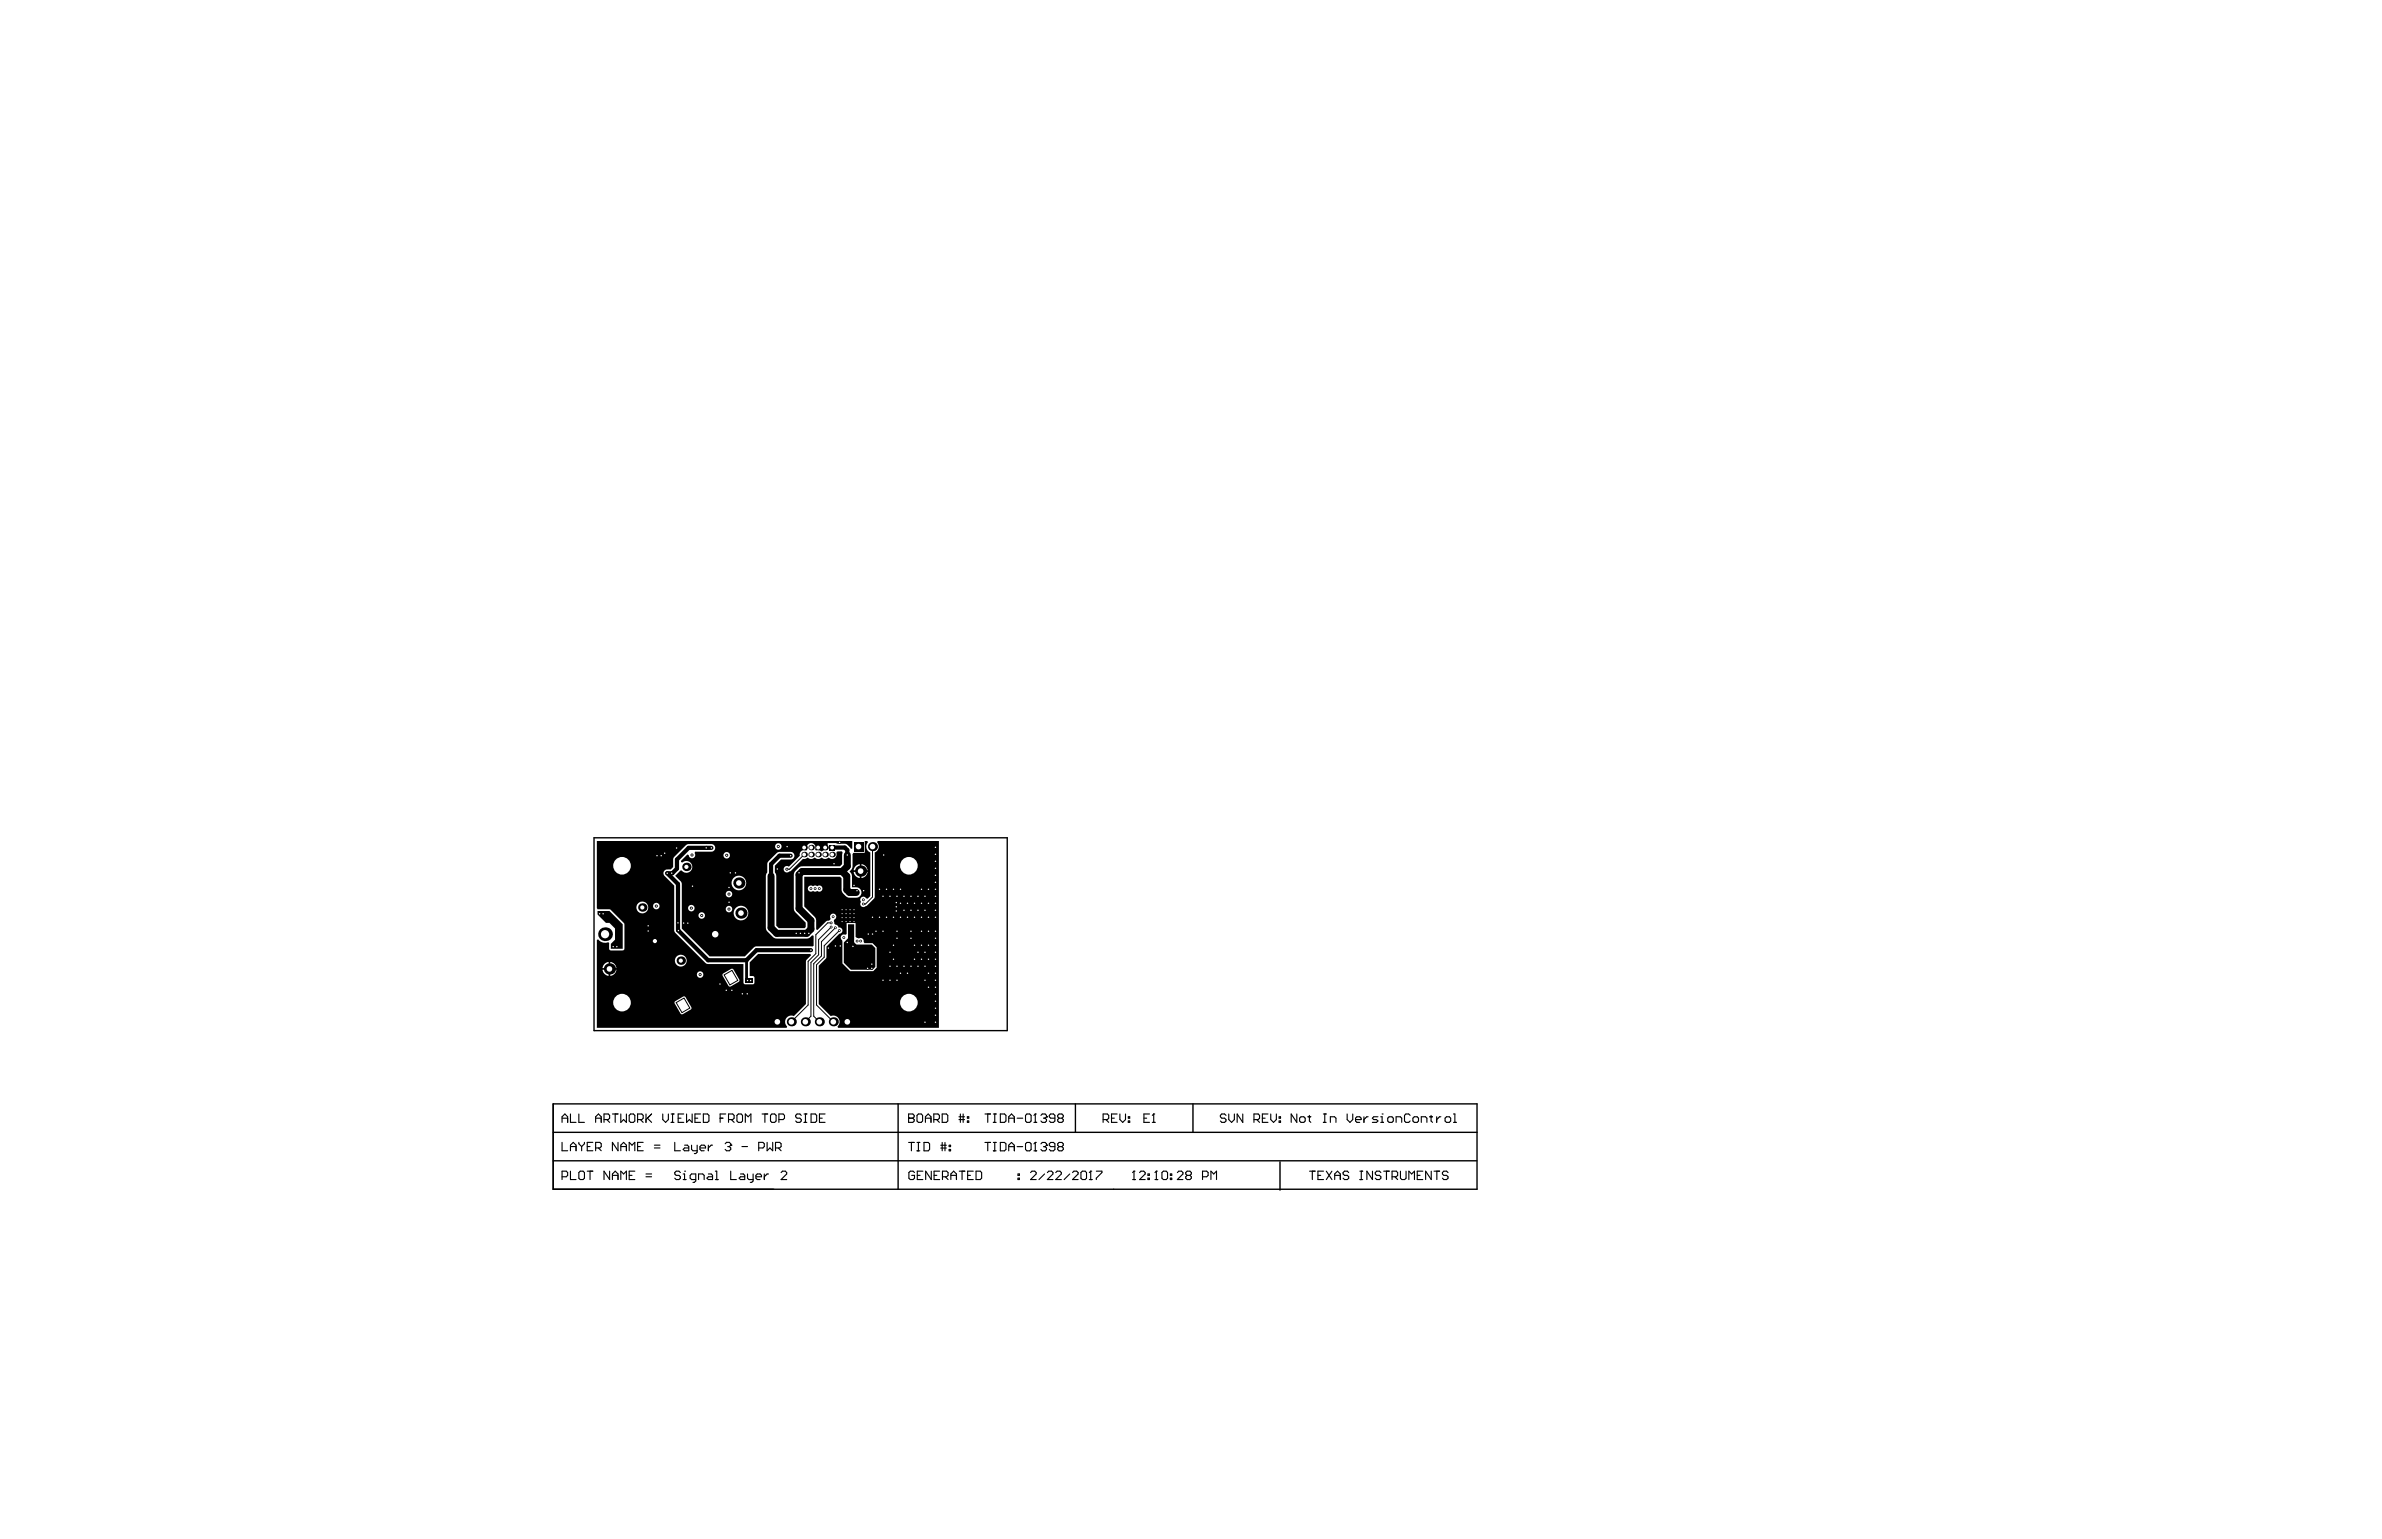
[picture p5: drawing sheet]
<svg xmlns="http://www.w3.org/2000/svg" width="432mm" height="279mm" viewBox="0 0 432 279" stroke-linecap="round" stroke-linejoin="round" font-family="sans-serif">
<path d="M107.7 151.9h74.9v35h-74.9zM100.3 200.2h167.5v15.4h-167.5zM100.3 210.5h167.4M100.3 205.3h167.5M162.8 200.2v15.4M194.9 200.2v5.1M216.3 200.2v5.1M232 210.6v5.2" fill="none" stroke="#000" stroke-width=".25"/>
<g fill="none" stroke="#000" stroke-width=".2">
<path d="M101.9 202.7h1M101.9 203.5v-1l.5-.5 .5 .5v1M101.9 207.1v1.6h1M101.9 213.4h.7l.3-.3v-.5l-.3-.2h-.7v1.5M103.4 202v1.5h1M103.4 208.7v-1.1l.5-.5 .5 .5v1.1M103.4 212.4v1.5h1M103.4 207.9h1M104.9 202v1.5h1M104.9 212.6l.3-.2h.5l.2 .2v1l-.2 .3h-.5l-.3-.3zM104.9 207.1v.3l.5 .5M105.4 207.9v.8"/>
<path d="M105.9 207.1v.3l-.5 .5M106.5 212.4h1M106.5 207.9h.5M107 212.4v1.5M107.5 207.1h-1v1.6h1M108 202.7h1M108 208.1h.7l.3-.2v-.5l-.3-.3h-.7v1.6M108 203.5v-1l.5-.5 .5 .5v1M108.5 208.1l.5 .6M109.5 203h.8l.2-.3v-.5l-.2-.2h-.8v1.5M110 203l.5 .5M110.5 212.4v1.5l-1-1.5v1.5"/>
<path d="M111 202h1M111 213.9v-1l.5-.5 .5 .5v1M111 213.1h1M111.5 202v1.5M112 207.1v1.6l-1-1.6v1.6M112.5 202v1.5l.5-.5 .6 .5v-1.5M112.5 208.7v-1.1l.5-.5 .6 .5v1.1M112.5 213.9v-1.5l.5 .5 .6-.5v1.5M112.5 207.9h1.1M114.1 213.1h.5M114.1 208.7v-1.6l.5 .5 .5-.5v1.6M114.3 202h.5l.3 .2v1.1l-.3 .2h-.5l-.2-.2v-1.1z"/>
<path d="M115.1 212.4h-1v1.5h1M115.6 203h.7l.3-.3v-.5l-.3-.2h-.7v1.5M115.6 207.9h.5M116.1 203l.5 .5M116.6 207.1h-1v1.6h1M117.1 213.4h1M117.1 212.9h1M117.1 202v1.5M117.4 202.7l.7 .8M118.1 202l-1 1M118.6 208.1h1M118.6 207.6h1"/>
<path d="M120.1 202v1l.6 .5 .5-.5v-1M121.7 203.5h.5M121.7 202h.5M121.9 202v1.5M122.3 207.1v1.6h1M122.9 202.7h.5M123.3 212.6l-.2-.2h-.5l-.3 .2v.3l.3 .2h.5l.2 .3v.2l-.2 .3h-.5l-.3-.3M123.8 213.9h.5M123.8 212.9h.3v1M123.9 202h-1v1.5h1M124.1 212.4h.1M124.1 207.6h.5l.3 .3v.8h-.8l-.3-.3 .3-.3h.8"/>
<path d="M124.5 202v1.5l.5-.5 .5 .5v-1.5M125.4 207.6v.8l.2 .3h.8M126 202.7h.5M126.1 213.9h-.7l-.3-.3v-.5l.3-.2h.7v1.2l-.2 .3h-.3M126.4 207.6v1.3l-.3 .3h-.2M126.6 213.9v-1h.8l.2 .2v.8M126.9 208.1h1v-.2l-.3-.3h-.5l-.2 .3v.5l.2 .3h.5M127 202h-1v1.5h1M127.5 202h.8l.2 .2v1.1l-.2 .2h-.8zM128.4 212.9h.5l.3 .2v.8h-.8l-.2-.3 .2-.2h.8M128.4 207.6v1.1M129.2 207.6h-.3l-.5 .5"/>
<path d="M129.7 212.4h.2v1.5M129.7 213.9h.5M130.5 202.7h.6M131.5 207.4l.2-.3h.5l.3 .3v.2M131.6 202h-1.1v1.5M132 207.9h.2M132.1 203h.7l.3-.3v-.5l-.3-.2h-.7v1.5M132.2 207.9l.3 .2v.3l-.3 .3h-.5l-.2-.3M132.5 207.6h.1M132.5 212.4v1.5h1M132.5 207.6l-.3 .3M132.6 203l.5 .5"/>
<path d="M133.8 202h.5l.3 .2v1.1l-.3 .2h-.5l-.2-.2v-1.1zM134.2 212.9h.5l.3 .2v.8h-.8l-.2-.3 .2-.2h.8M134.5 207.9h1M135.1 203.5v-1.5l.5 .5 .5-.5v1.5M135.5 212.9v.7l.3 .3h.7M136.5 212.9v1.2l-.2 .3h-.3M137 213.4h1v-.3l-.2-.2h-.5l-.3 .2v.5l.3 .3h.5M137.5 208.1h.8l.3-.2v-.5l-.3-.3h-.8v1.6M138.2 202h1M138.6 212.9v1M138.7 202v1.5M139.1 207.1v1.6l.5-.6 .5 .6v-1.6"/>
<path d="M139.3 212.9h-.2l-.5 .5M139.7 202.2l.2-.2h.5l.3 .2v1.1l-.3 .2h-.5l-.2-.2zM140.6 208.1h.7l.3-.2v-.5l-.3-.3h-.7v1.6M141.1 208.1l.5 .6M141.2 203h.8l.2-.3v-.5l-.2-.2h-.8v1.5M141.6 212.6l.2-.2h.6l.2 .2v.3l-1 1h1M145.3 202.2l-.3-.2h-.5l-.3 .2v.3l.3 .2h.5l.3 .3v.3l-.3 .2h-.5l-.3-.2M145.8 203.5h.5M145.8 202h.5M146 202v1.5M147 202h.8l.2 .2v1.1l-.2 .2h-.8zM148.5 202.7h.6"/>
<path d="M149.6 202h-1.1v1.5h1.1M164.7 202.7h.1M164.7 202h.8l.2 .2v.3l-.2 .2 .2 .3v.3l-.2 .2h-.8zM164.7 202.7h.8M164.7 207.1h1M165.2 207.1v1.6M165.8 212.6l-.3-.2h-.5l-.2 .2v1l.2 .3h.5l.3-.3v-.5h-.5M166.2 202.2l.3-.2h.5l.2 .2v1.1l-.2 .2h-.5l-.3-.2zM166.2 208.7h.5M166.2 207.1h.5M166.3 213.1h.5M166.5 207.1v1.6"/>
<path d="M167.3 212.4h-1v1.5h1M167.5 207.1h.8l.2 .3v1l-.2 .3h-.8zM167.8 202.7h1M167.8 203.5v-1l.5-.5 .5 .5v1M168.8 212.4v1.5l-1-1.5v1.5M169.3 203h.7l.3-.3v-.5l-.3-.2h-.7v1.5M169.3 213.1h.5M169.8 203l.5 .5M170.3 212.4h-1v1.5h1M170.5 208.2h1.1M170.5 207.7h1.1M170.8 202h.8l.2 .2v1.1l-.2 .2h-.8z"/>
<path d="M170.8 207.1v1.6M170.8 213.4h.8l.3-.3v-.5l-.3-.2h-.8v1.5M171.3 207.1v1.6M171.4 213.4l.5 .5M172.1 208.4h.2v.3h-.2zM172.1 207.7h.2v.2h-.2zM172.4 213.1h1M172.4 213.9v-1l.5-.5 .5 .5v1M173.8 202.5h1.1M173.8 203h1.1M173.9 212.4h1M174.1 202v1.5"/>
<path d="M174.4 212.4v1.5M174.6 202v1.5M175.4 203.3h.2v.2h-.2zM175.4 202.5h.2v.2h-.2zM175.4 213.1h.5M176.4 212.4h-1v1.5h1M176.9 212.4h.8l.2 .2v1l-.2 .3h-.8zM178.5 202h1.1M178.5 207.1h1.1M179.1 202v1.5M179.1 207.1v1.6M180.1 203.5h.5"/>
<path d="M180.1 202h.5M180.1 208.7h.5M180.1 207.1h.5M180.3 202v1.5M180.3 207.1v1.6M181.3 202h.8l.3 .2v1.1l-.3 .2h-.8zM181.3 207.1h.8l.3 .3v1l-.3 .3h-.8zM182.9 202.7h1M182.9 207.9h1M182.9 203.5v-1l.5-.5 .5 .5v1M182.9 208.7v-1l.5-.6 .5 .6v1M184.4 202.7h1"/>
<path d="M184.4 207.9h1M184.5 213.6h.3v.3h-.3zM184.5 212.9h.3v.2h-.3zM186.2 202h.5l.2 .2v1.1l-.2 .2h-.5l-.3-.2v-1.1zM186.2 207.1h.5l.2 .3v1l-.2 .3h-.5l-.3-.3v-1zM186.8 212.6l.3-.2h.5l.2 .2v.3l-1 1h1M187.4 203.5h.5M187.4 208.7h.5M187.7 202h.1M187.7 207.1h.1M187.7 202v1.5M187.7 207.1v1.6"/>
<path d="M187.7 202l-.3 .2M187.7 207.1l-.3 .3M188.7 202.2l.2-.2h.6l.2 .2v.3M188.7 207.4l.2-.3h.6l.2 .3v.3M189.2 202.7h.3M189.2 207.9h.3M189.4 212.9l-1.1 1M189.5 202.7l.2 .3v.3l-.2 .2h-.6l-.2-.2M189.5 207.9l.2 .3v.2l-.2 .3h-.6l-.2-.3M189.7 202.5h.1M189.7 207.7h.1M189.7 202.5l-.2 .2"/>
<path d="M189.7 207.7l-.2 .2M189.9 212.6l.2-.2h.5l.3 .2v.3l-1 1h1M191.2 202.7h-.7l-.3-.2v-.3l.3-.2h.5l.2 .2v1.1l-.2 .2h-.5l-.3-.2M191.2 207.9h-.7l-.3-.2v-.3l.3-.3h.5l.2 .3v1l-.2 .3h-.5l-.3-.3M191.4 212.6l.2-.2h.5l.3 .2v.3l-1 1h1M192 202.7l-.3 .3v.3l.3 .2h.5l.2-.2v-.3l-.2-.3M192 202.7l-.3-.2v-.3l.3-.2h.5l.2 .2v.3l-.2 .2M192 202.7h.5M192 207.9l-.3 .3v.2l.3 .3h.5l.2-.3v-.2l-.2-.3M192 207.9l-.3-.2v-.3l.3-.3h.5l.2 .3v.3l-.2 .2M192 207.9h.5M193.9 212.9l-1 1"/>
<path d="M194.4 212.6l.3-.2h.5l.2 .2v.3l-1 1h1M195.9 212.6l.3-.2h.5l.3 .2v1l-.3 .3h-.5l-.3-.3zM197.5 213.9h.5M197.7 212.4h.1M197.7 212.4v1.5M197.7 212.4l-.2 .2M198.7 212.4h1.1v.2l-1.1 1v.3M200 203h.7l.3-.3v-.5l-.3-.2h-.7v1.5M200.5 203l.5 .5M201.5 202.7h.5M202.5 202h-1v1.5h1M203 202v1l.5 .5 .5-.5v-1"/>
<path d="M204.5 203.3h.3v.2h-.3zM204.5 202.5h.3v.2h-.3zM205.3 213.9h.5M205.6 212.4h.1M205.6 212.4v1.5M205.6 212.4l-.3 .2M206.6 212.6l.2-.2h.5l.3 .2v.3l-1 1h1M207.4 202.7h.5M208.1 213.6h.3v.3h-.3zM208.1 212.9h.3v.2h-.3zM208.4 202h-1v1.5h1M208.9 203.5h.5"/>
<path d="M209.1 202h.1M209.1 202v1.5M209.1 202l-.2 .2M209.4 213.9h.5M209.6 212.4h.1M209.6 212.4v1.5M209.6 212.4l-.2 .2M210.6 212.6l.3-.2h.5l.2 .2v1l-.2 .3h-.5l-.3-.3zM212.2 213.6h.2v.3h-.2zM212.2 212.9h.2v.2h-.2zM213.4 212.6l.3-.2h.5l.2 .2v.3l-1 1h1M215.2 213.1l-.3-.2v-.3l.3-.2h.5l.3 .2v.3l-.3 .2"/>
<path d="M215.2 213.1l-.3 .3v.2l.3 .3h.5l.3-.3v-.2l-.3-.3M215.2 213.1h.5M218 213.4h.8l.2-.3v-.5l-.2-.2h-.8v1.5M219.5 213.9v-1.5l.5 .5 .5-.5v1.5M222.2 202.2l-.2-.2h-.5l-.3 .2v.3l.3 .2h.5l.2 .3v.3l-.2 .2h-.5l-.3-.2M222.7 202v1l.6 .5 .5-.5v-1M225.3 202v1.5l-1-1.5v1.5M227.3 203h.8l.2-.3v-.5l-.2-.2h-.8v1.5M227.8 203l.5 .5M228.8 202.7h.5M229.8 202h-1v1.5h1M230.4 202v1l.5 .5 .5-.5v-1"/>
<path d="M231.9 203.3h.2v.2h-.2zM231.9 202.5h.2v.2h-.2zM235.1 202v1.5l-1-1.5v1.5M235.8 202.5h.5l.3 .2v.6l-.3 .2h-.5l-.2-.2v-.6zM237.1 202.5h.5M237.4 202.2v1.1l.2 .2M237.4 212.4h1M237.9 212.4v1.5M238.9 213.1h.5M239.9 203.5h.5M239.9 202h.5M239.9 212.4h-1v1.5h1"/>
<path d="M240.1 202v1.5M240.4 212.4l1 1.5M241.2 203.5v-1h.7l.3 .2v.8M241.4 212.4l-1 1.5M242 213.1h1M242 213.9v-1l.5-.5 .5 .5v1M244.2 202v1l.5 .5 .5-.5v-1M244.5 212.6l-.3-.2h-.5l-.2 .2v.3l.2 .2h.5l.3 .3v.2l-.3 .3h-.5l-.2-.3M245.7 203h1v-.3l-.2-.2h-.5l-.3 .2v.6l.3 .2h.5M246.5 212.4h.5M246.5 213.9h.5M246.8 212.4v1.5"/>
<path d="M247.3 202.5v1M248 202.5h-.2l-.5 .5M248.8 212.4v1.5l-1-1.5v1.5M249.8 202.5h-.8l-.2 .2 .2 .3h.5l.3 .3-.3 .2h-.7M250.3 203.5h.5M250.3 202.5h.2v1M250.3 212.6l-.2-.2h-.5l-.3 .2v.3l.3 .2h.5l.2 .3v.2l-.2 .3h-.5l-.3-.3M250.5 202h.1M250.8 212.4h1M251.3 212.4v1.5M251.8 202.5h.5l.3 .2v.6l-.3 .2h-.5l-.2-.2v-.6zM252.3 213.4h.8l.3-.3v-.5l-.3-.2h-.8v1.5"/>
<path d="M252.9 213.4l.5 .5M253.1 203.5v-1h.7l.3 .2v.8M253.9 212.4v1.2l.2 .3h.5l.3-.3v-1.2M255.4 213.9v-1.5l.5 .5 .5-.5v1.5M255.6 202.2l-.2-.2h-.5l-.3 .2v1.1l.3 .2h.5l.2-.2M256.4 202.5h.5l.2 .2v.6l-.2 .2h-.5l-.3-.2v-.6zM256.9 213.1h.5M257.6 203.5v-1h.8l.3 .2v.8M257.9 212.4h-1v1.5h1M259.2 202.5h.5M259.4 202.2v1.1l.3 .2M259.4 212.4v1.5l-1-1.5v1.5"/>
<path d="M260 212.4h1M260.4 202.5v1M260.5 212.4v1.5M261.2 202.5h-.3l-.5 .5M262.2 202.5h.5l.3 .2v.6l-.3 .2h-.5l-.2-.2v-.6zM262.5 212.6l-.3-.2h-.5l-.2 .2v.3l.2 .2h.5l.3 .3v.2l-.3 .3h-.5l-.2-.3M263.5 203.5h.5M263.5 202h.2v1.5"/>
</g>
<g fill="#000">
<path d="M108.3 165.2h2.2l2.4 2.4v4.4h-2.2v-.9l.8-.7v-2.1l-1-1h-.7l-1.5-1.5zM153.7 167.6h1.1v2.8a.66 .66 0 0 0 .5 .9h2.7l.7 .6v3.4l-.5 .5h-4l-1.2-1.2v-3.7l.7-.8z"/>
<path d="M108.2 152.5h46.3v1.4h-.3l-.1-.3a1.22 1.22 0 0 0-1-.6l-3.1-.1v1.1l-.2 .2h-.4a.53 .53 0 0 1-.9 0h-.6l-.1-.2a.81 .81 0 0 0-.8-1.1 .81 .81 0 0 0-.7 1.1l-.2 .2a.81 .81 0 0 0-.8 .1 .81 .81 0 0 0-.3 .9l-2 1.9a.6 .6 0 0 0-.8 .2 .6 .6 0 0 0 .1 .8 .6 .6 0 0 0 .8-.1l.3-.1 2.2-2.2h.4a.53 .53 0 0 1 .8 0h.4a.53 .53 0 0 1 .9 0h.4a.53 .53 0 0 1 .9 0h.4a.53 .53 0 0 1 .8 0 .92 .92 0 0 0 1-1.2l1-.1 .2 .2-.1 2.1-.4 .4h-6.9a1.94 1.94 0 0 0-1.5 1.5v6.4l.3 .4 1.9 1.9v.8l-.3 .2h-4.6l-.5-.5v-9l-.2-.6v-1.2l1.1-1.2h1.7a.69 .69 0 0 0 .7-.6 .69 .69 0 0 0-.7-.7l-2.3 .1-1.9 1.9v1.7l-.3 .6 .1 9.7 .2 .4 1 1 .4 .3h5.7a1.26 1.26 0 0 0 1-.6l.3 .1v1.8l-.3 .1h-10.1l-.5 .2-1.6 1.6h-6.4l-5-5v-8.1l-.2-.5-1-1 .9-.9 .3-.1a1.07 1.07 0 0 0 1.5 .2 1.07 1.07 0 0 0 .1-1.5 1.07 1.07 0 0 0-1.5-.1l-.2-.1-.1-.2 1.2-1.2 .2 .1a.62 .62 0 0 0 .7 .6 .62 .62 0 0 0 .4-.9l.1-.3h3a.69 .69 0 0 0 .7-.7 .69 .69 0 0 0-.7-.7l-4.5 .1-2.4 2.4-.1 1.7-.4 .4a1.21 1.21 0 0 0-1.1 .2l-.2 .5 .1 .4 1.8 1.9 .1 8.4 5.7 5.7 6.8 .1v3.5l.3 .2h1.4l.2-.2 .1-1-.2-.3h-.7v-2.5l1.5-1.5h9.5l.1 .2-.8 .8-.1 .3v7.8l-2.2 2.1a1.13 1.13 0 0 0-1.4 .4 1.13 1.13 0 0 0 .2 1.5l-.1 .3h-34.4v-16l.2-.1a1.7 1.7 0 0 0 1.9 .6l.1 .1v1.1l.2 .2 2.5-.1 .1-4.6-2.6-2.7h-2.3l-.1-.3zM140.5 153.5a.6 .6 0 0 0 1.2 0 .6 .6 0 0 0-1.2 0zM131.1 155.1a.6 .6 0 0 0 1.2 0 .6 .6 0 0 0-1.2 0zM132.6 160.1a1.35 1.35 0 0 0 2.7 0 1.35 1.35 0 0 0-2.7 0zM131.6 162.1a.59 .59 0 0 0 1.1 0 .59 .59 0 0 0-1.1 0zM118.4 164.3a.6 .6 0 0 0 1.2 0 .6 .6 0 0 0-1.2 0zM124.7 164.7a.6 .6 0 0 0 1.2 0 .6 .6 0 0 0-1.2 0zM131.6 164.8a.59 .59 0 0 0 1.1 0 .59 .59 0 0 0-1.1 0zM115.4 164.5a1.07 1.07 0 0 0 2.1 0 1.07 1.07 0 0 0-2.1 0zM126.6 166a.6 .6 0 0 0 1.2 0 .6 .6 0 0 0-1.2 0zM133 165.6a1.35 1.35 0 0 0 2.7 0 1.35 1.35 0 0 0-2.7 0zM122.3 174.2a1.1 1.1 0 0 0 2.2 0 1.1 1.1 0 0 0-2.2 0zM110.6 174.4v1.1h1.1a1.23 1.23 0 0 0-1.1-1.1zM109.6 174.8l-.4 .7h1.1v-1.1zM110.6 175.8v1.1a1.23 1.23 0 0 0 1.1-1.1zM109.2 175.8a1.23 1.23 0 0 0 1.1 1.1v-1.1zM126.3 176.7a.6 .6 0 0 0 1.2 0 .6 .6 0 0 0-1.2 0zM131 176.6v.3l1.2 2 1.7-.9 .1-.2-1-2-.2-.2zM122.3 181.6v.3l1.2 2 1.7-.8 .1-.2v-.3l-1.2-1.9z"/>
<path d="M145.8 159h6.5l.3 .3v2a1.85 1.85 0 0 0 1.4 1.5h1.2a.95 .95 0 0 0 1-1 .95 .95 0 0 0-1-.9h-.8v-2.3l-.4-.6 .5-.7v-2.4l.2-.3h2.1v-2.1h.4l.1 .2a1.12 1.12 0 0 0 .5 1.9v7.9l-.5 .4h-.3a.56 .56 0 0 0-.8-.2 .56 .56 0 0 0-.1 .8 .61 .61 0 0 0 .1 .9 .61 .61 0 0 0 .8-.1l1.4-1.4 .2-.3v-8a1.12 1.12 0 0 0 .4-1.9l.1-.2h11.1v33.9h-18.3l-.1-.3a1.13 1.13 0 0 0 .2-1.5 1.13 1.13 0 0 0-1.4-.4l-2.2-2.1v-7l1.4-1.4v-2.1l2.4-2.3a.57 .57 0 0 0 .5-.6 .57 .57 0 0 0-.7-.5 .57 .57 0 0 0-.6-.6 .72 .72 0 0 1 .2-1.2 .57 .57 0 0 0-.6-.8 .57 .57 0 0 0-.4 .9l-.1 .3-.7 .2-1.6 1.6-.3-.1v-1.6l-.1-.5-2-2zM156.2 156.7v1.1h1.1a1.23 1.23 0 0 0-1.1-1.1zM155.1 157l-.4 .8h1.2v-1.1zM156.2 158.1v1.1a1.23 1.23 0 0 0 1.1-1.1zM154.7 158.1a1.23 1.23 0 0 0 1.2 1.1v-1.1zM146.6 160.7a.57 .57 0 0 0 0 .8 .57 .57 0 0 0 .8 0 .55 .55 0 0 0 .7 0 .57 .57 0 0 0 .8 0 .57 .57 0 0 0 0-.8 .57 .57 0 0 0-.8 0 .55 .55 0 0 0-.7 0 .56 .56 0 0 0-.8 0zM153.5 167.4v2l-.3 .1a.56 .56 0 0 0-.7 .2 .56 .56 0 0 0 .2 .8v4.2l1.4 1.4h4.2l.6-.6v-3.7l-.7-.8h-1.5l-.1-.2a.55 .55 0 0 0-.3-.6 .55 .55 0 0 0-.6 0l-.6-.3v-2.5z"/>
<circle cx="153.6" cy="170.9" r=".25"/>
</g>
<path d="M145.8 154.9l-2.7 2.7h-.5M158.2 153.5v9.1l-1.3 1.3h-.4M131.3 176.8l1.4-.9 1 1.9-1.4 .8zM150.7 167.3h-.7l-2.1 2.2v3.4l-1.4 1.4v7.9l-3 3.1M150.7 168.1l-2.3 2.3v2.7l-1.4 1.4v9.8l-1 1M151.4 168.2l-2.5 2.5v2.6l-1.4 1.4v9.6l1 1M152.2 168.7l-2.8 2.8v2l-1.4 1.4v7.3l3.1 3.1M122.6 181.8l1.4-.8 1 1.8-1.4 .8z" fill="none" stroke="#000" stroke-width=".18"/>
<path d="M129 153.7h-4.2l-2.1 2.1v1.7l-.8 .8h-.9l1.9 2v8.4l5.5 5.4h6.9l1.8-1.8h9.9M143.3 155.2h-2l-1.5 1.5v2.1M150.8 153.7h2.3l.5 .4v.9" fill="none" stroke="#000" stroke-width=".76"/>
<path d="M135.3 174.1v3.5" fill="none" stroke="#000" stroke-width=".51"/>
<path d="M152.7 158h-7.3l-.6 .6v6.1l2.2 2.2v1.6l-.8 .7h-5.4l-1-1v-9.4M152.7 158l.8 .9v2.4l.5 .5h1.2M153.6 155v2.1l-.9 .9" fill="none" stroke="#000" stroke-width="1.3"/>
<path d="M135.1 177.3h1.4v.9h-1.4z" fill-rule="evenodd" fill="#000"/>
<circle cx="153.6" cy="170.9" r=".13" fill="#fff"/>
<circle cx="152.3" cy="171.5" r=".25" fill="#000"/>
<circle cx="152.3" cy="171.5" r=".13" fill="#fff"/>
<circle cx="153" cy="170" r=".25" fill="#000"/>
<circle cx="153" cy="170" r=".13" fill="#fff"/>
<circle cx="151" cy="166.2" r=".25" fill="#000"/>
<circle cx="151" cy="166.2" r=".13" fill="#fff"/>
<circle cx="152.7" cy="165.7" r=".25" fill="#000"/>
<circle cx="152.7" cy="165.7" r=".1" fill="#fff"/>
<circle cx="153.4" cy="165.7" r=".25" fill="#000"/>
<circle cx="153.4" cy="165.7" r=".1" fill="#fff"/>
<circle cx="169.6" cy="170.1" r=".25" fill="#000"/>
<circle cx="169.6" cy="170.1" r=".13" fill="#fff"/>
<circle cx="169.6" cy="172.7" r=".25" fill="#000"/>
<circle cx="169.6" cy="172.7" r=".13" fill="#fff"/>
<circle cx="169.6" cy="175.2" r=".25" fill="#000"/>
<circle cx="169.6" cy="175.2" r=".13" fill="#fff"/>
<circle cx="156.5" cy="163.1" r=".25" fill="#000"/>
<circle cx="156.5" cy="163.1" r=".13" fill="#fff"/>
<circle cx="156.5" cy="163.9" r=".25" fill="#000"/>
<circle cx="156.5" cy="163.9" r=".13" fill="#fff"/>
<circle cx="154.8" cy="167.1" r=".25" fill="#000"/>
<circle cx="154.8" cy="167.1" r=".1" fill="#fff"/>
<circle cx="154.8" cy="166.4" r=".25" fill="#000"/>
<circle cx="154.8" cy="166.4" r=".1" fill="#fff"/>
<circle cx="154.8" cy="165.7" r=".25" fill="#000"/>
<circle cx="154.8" cy="165.7" r=".1" fill="#fff"/>
<circle cx="154.1" cy="165.7" r=".25" fill="#000"/>
<circle cx="154.1" cy="165.7" r=".1" fill="#fff"/>
<circle cx="154.8" cy="164.9" r=".25" fill="#000"/>
<circle cx="154.8" cy="164.9" r=".1" fill="#fff"/>
<circle cx="154.1" cy="164.9" r=".25" fill="#000"/>
<circle cx="154.1" cy="164.9" r=".1" fill="#fff"/>
<circle cx="152.7" cy="167.1" r=".25" fill="#000"/>
<circle cx="152.7" cy="167.1" r=".1" fill="#fff"/>
<circle cx="153.4" cy="167.1" r=".25" fill="#000"/>
<circle cx="153.4" cy="167.1" r=".1" fill="#fff"/>
<circle cx="153.4" cy="166.4" r=".25" fill="#000"/>
<circle cx="153.4" cy="166.4" r=".1" fill="#fff"/>
<circle cx="152.7" cy="166.4" r=".25" fill="#000"/>
<circle cx="152.7" cy="166.4" r=".1" fill="#fff"/>
<circle cx="153.4" cy="164.9" r=".25" fill="#000"/>
<circle cx="153.4" cy="164.9" r=".1" fill="#fff"/>
<circle cx="152.7" cy="164.9" r=".25" fill="#000"/>
<circle cx="152.7" cy="164.9" r=".1" fill="#fff"/>
<circle cx="108.7" cy="165.7" r=".28" fill="#000"/>
<circle cx="108.7" cy="165.7" r=".13" fill="#fff"/>
<circle cx="109.3" cy="165.7" r=".28" fill="#000"/>
<circle cx="109.3" cy="165.7" r=".13" fill="#fff"/>
<circle cx="111.8" cy="171.6" r=".28" fill="#000"/>
<circle cx="111.8" cy="171.6" r=".13" fill="#fff"/>
<circle cx="111.2" cy="171.6" r=".28" fill="#000"/>
<circle cx="111.2" cy="171.6" r=".13" fill="#fff"/>
<circle cx="136.1" cy="177.8" r=".28" fill="#000"/>
<circle cx="136.1" cy="177.8" r=".13" fill="#fff"/>
<circle cx="135.5" cy="177.8" r=".28" fill="#000"/>
<circle cx="135.5" cy="177.8" r=".13" fill="#fff"/>
<circle cx="141.1" cy="153.5" r=".28" fill="#000"/>
<circle cx="141.1" cy="153.5" r=".13" fill="#fff"/>
<circle cx="142.6" cy="157.6" r=".28" fill="#000"/>
<circle cx="142.6" cy="157.6" r=".13" fill="#fff"/>
<circle cx="153.6" cy="155" r=".25" fill="#000"/>
<circle cx="153.6" cy="155" r=".13" fill="#fff"/>
<circle cx="155.4" cy="161.5" r=".25" fill="#000"/>
<circle cx="155.4" cy="161.5" r=".13" fill="#fff"/>
<circle cx="144.3" cy="169.2" r=".25" fill="#000"/>
<circle cx="144.3" cy="169.2" r=".13" fill="#fff"/>
<circle cx="145.1" cy="169.2" r=".25" fill="#000"/>
<circle cx="145.1" cy="169.2" r=".13" fill="#fff"/>
<circle cx="145.9" cy="169.2" r=".25" fill="#000"/>
<circle cx="145.9" cy="169.2" r=".13" fill="#fff"/>
<circle cx="146.6" cy="169.2" r=".25" fill="#000"/>
<circle cx="146.6" cy="169.2" r=".13" fill="#fff"/>
<circle cx="144.8" cy="158.2" r=".28" fill="#000"/>
<circle cx="144.8" cy="158.2" r=".13" fill="#fff"/>
<circle cx="143.3" cy="155.2" r=".28" fill="#000"/>
<circle cx="143.3" cy="155.2" r=".13" fill="#fff"/>
<circle cx="169.6" cy="154.9" r=".25" fill="#000"/>
<circle cx="169.6" cy="154.9" r=".13" fill="#fff"/>
<circle cx="169.6" cy="153.6" r=".25" fill="#000"/>
<circle cx="169.6" cy="153.6" r=".13" fill="#fff"/>
<circle cx="169.6" cy="156.2" r=".25" fill="#000"/>
<circle cx="169.6" cy="156.2" r=".13" fill="#fff"/>
<circle cx="169.6" cy="158.7" r=".25" fill="#000"/>
<circle cx="169.6" cy="158.7" r=".13" fill="#fff"/>
<circle cx="169.6" cy="157.4" r=".25" fill="#000"/>
<circle cx="169.6" cy="157.4" r=".13" fill="#fff"/>
<circle cx="169.6" cy="160" r=".25" fill="#000"/>
<circle cx="169.6" cy="160" r=".13" fill="#fff"/>
<circle cx="169.6" cy="161.2" r=".25" fill="#000"/>
<circle cx="169.6" cy="161.2" r=".13" fill="#fff"/>
<circle cx="160.2" cy="155" r=".25" fill="#000"/>
<circle cx="160.2" cy="155" r=".13" fill="#fff"/>
<circle cx="156.6" cy="161.5" r=".25" fill="#000"/>
<circle cx="156.6" cy="161.5" r=".13" fill="#fff"/>
<circle cx="169.6" cy="163.8" r=".25" fill="#000"/>
<circle cx="169.6" cy="163.8" r=".13" fill="#fff"/>
<circle cx="169.6" cy="162.5" r=".25" fill="#000"/>
<circle cx="169.6" cy="162.5" r=".13" fill="#fff"/>
<circle cx="169.6" cy="165" r=".25" fill="#000"/>
<circle cx="169.6" cy="165" r=".13" fill="#fff"/>
<circle cx="162" cy="166.3" r=".25" fill="#000"/>
<circle cx="162" cy="166.3" r=".13" fill="#fff"/>
<circle cx="169.6" cy="166.3" r=".25" fill="#000"/>
<circle cx="169.6" cy="166.3" r=".13" fill="#fff"/>
<circle cx="167" cy="166.3" r=".25" fill="#000"/>
<circle cx="167" cy="166.3" r=".13" fill="#fff"/>
<circle cx="165.8" cy="166.3" r=".25" fill="#000"/>
<circle cx="165.8" cy="166.3" r=".13" fill="#fff"/>
<circle cx="168.3" cy="166.3" r=".25" fill="#000"/>
<circle cx="168.3" cy="166.3" r=".13" fill="#fff"/>
<circle cx="163.2" cy="166.3" r=".25" fill="#000"/>
<circle cx="163.2" cy="166.3" r=".13" fill="#fff"/>
<circle cx="164.5" cy="166.3" r=".25" fill="#000"/>
<circle cx="164.5" cy="166.3" r=".13" fill="#fff"/>
<circle cx="160.7" cy="166.3" r=".25" fill="#000"/>
<circle cx="160.7" cy="166.3" r=".13" fill="#fff"/>
<circle cx="159.4" cy="166.3" r=".25" fill="#000"/>
<circle cx="159.4" cy="166.3" r=".13" fill="#fff"/>
<circle cx="158.2" cy="166.3" r=".25" fill="#000"/>
<circle cx="158.2" cy="166.3" r=".13" fill="#fff"/>
<circle cx="152.2" cy="152.7" r=".28" fill="#000"/>
<circle cx="152.2" cy="152.7" r=".13" fill="#fff"/>
<circle cx="154.8" cy="160.5" r=".25" fill="#000"/>
<circle cx="154.8" cy="160.5" r=".13" fill="#fff"/>
<circle cx="151.2" cy="156.6" r=".28" fill="#000"/>
<circle cx="151.2" cy="156.6" r=".13" fill="#fff"/>
<circle cx="169.6" cy="168.9" r=".25" fill="#000"/>
<circle cx="169.6" cy="168.9" r=".13" fill="#fff"/>
<circle cx="169.6" cy="171.4" r=".25" fill="#000"/>
<circle cx="169.6" cy="171.4" r=".13" fill="#fff"/>
<circle cx="169.6" cy="173.9" r=".25" fill="#000"/>
<circle cx="169.6" cy="173.9" r=".13" fill="#fff"/>
<circle cx="169.6" cy="182.8" r=".25" fill="#000"/>
<circle cx="169.6" cy="182.8" r=".13" fill="#fff"/>
<circle cx="169.6" cy="181.5" r=".25" fill="#000"/>
<circle cx="169.6" cy="181.5" r=".13" fill="#fff"/>
<circle cx="169.6" cy="185.3" r=".25" fill="#000"/>
<circle cx="169.6" cy="185.3" r=".13" fill="#fff"/>
<circle cx="169.6" cy="176.5" r=".25" fill="#000"/>
<circle cx="169.6" cy="176.5" r=".13" fill="#fff"/>
<circle cx="169.6" cy="177.7" r=".25" fill="#000"/>
<circle cx="169.6" cy="177.7" r=".13" fill="#fff"/>
<circle cx="169.6" cy="180.3" r=".25" fill="#000"/>
<circle cx="169.6" cy="180.3" r=".13" fill="#fff"/>
<circle cx="169.6" cy="179" r=".25" fill="#000"/>
<circle cx="169.6" cy="179" r=".13" fill="#fff"/>
<circle cx="169.6" cy="184.1" r=".25" fill="#000"/>
<circle cx="169.6" cy="184.1" r=".13" fill="#fff"/>
<circle cx="151.4" cy="171.5" r=".25" fill="#000"/>
<circle cx="151.4" cy="171.5" r=".13" fill="#fff"/>
<circle cx="142.7" cy="153.5" r=".28" fill="#000"/>
<circle cx="142.7" cy="153.5" r=".13" fill="#fff"/>
<circle cx="140.9" cy="157.6" r=".28" fill="#000"/>
<circle cx="140.9" cy="157.6" r=".13" fill="#fff"/>
<circle cx="122.7" cy="153.8" r=".28" fill="#000"/>
<circle cx="122.7" cy="153.8" r=".13" fill="#fff"/>
<circle cx="120.5" cy="154.7" r=".28" fill="#000"/>
<circle cx="120.5" cy="154.7" r=".13" fill="#fff"/>
<circle cx="130.5" cy="178.4" r=".28" fill="#000"/>
<circle cx="130.5" cy="178.4" r=".13" fill="#fff"/>
<circle cx="132.7" cy="179.6" r=".28" fill="#000"/>
<circle cx="132.7" cy="179.6" r=".13" fill="#fff"/>
<circle cx="135.5" cy="180.2" r=".28" fill="#000"/>
<circle cx="135.5" cy="180.2" r=".13" fill="#fff"/>
<circle cx="134.6" cy="180.2" r=".28" fill="#000"/>
<circle cx="134.6" cy="180.2" r=".13" fill="#fff"/>
<circle cx="131.7" cy="179.6" r=".28" fill="#000"/>
<circle cx="131.7" cy="179.6" r=".13" fill="#fff"/>
<circle cx="150.7" cy="167.3" r=".25" fill="#000"/>
<circle cx="150.7" cy="167.3" r=".13" fill="#fff"/>
<circle cx="150.7" cy="168.1" r=".25" fill="#000"/>
<circle cx="150.7" cy="168.1" r=".13" fill="#fff"/>
<circle cx="151.4" cy="168.2" r=".25" fill="#000"/>
<circle cx="151.4" cy="168.2" r=".13" fill="#fff"/>
<circle cx="157.3" cy="175.6" r=".25" fill="#000"/>
<circle cx="157.3" cy="175.6" r=".13" fill="#fff"/>
<circle cx="158" cy="175.6" r=".25" fill="#000"/>
<circle cx="158" cy="175.6" r=".13" fill="#fff"/>
<circle cx="158" cy="174.8" r=".25" fill="#000"/>
<circle cx="158" cy="174.8" r=".13" fill="#fff"/>
<circle cx="154.6" cy="171.6" r=".25" fill="#000"/>
<circle cx="154.6" cy="171.6" r=".13" fill="#fff"/>
<circle cx="154.1" cy="166.4" r=".25" fill="#000"/>
<circle cx="154.1" cy="166.4" r=".1" fill="#fff"/>
<circle cx="154.1" cy="167.1" r=".25" fill="#000"/>
<circle cx="154.1" cy="167.1" r=".1" fill="#fff"/>
<circle cx="150.2" cy="171.9" r=".25" fill="#000"/>
<circle cx="150.2" cy="171.9" r=".13" fill="#fff"/>
<circle cx="152.2" cy="168.7" r=".25" fill="#000"/>
<circle cx="152.2" cy="168.7" r=".13" fill="#fff"/>
<circle cx="147" cy="172.3" r=".28" fill="#000"/>
<circle cx="147" cy="172.3" r=".13" fill="#fff"/>
<circle cx="168.3" cy="168.9" r=".25" fill="#000"/>
<circle cx="168.3" cy="168.9" r=".13" fill="#fff"/>
<circle cx="167" cy="168.9" r=".25" fill="#000"/>
<circle cx="167" cy="168.9" r=".13" fill="#fff"/>
<circle cx="168.3" cy="171.4" r=".25" fill="#000"/>
<circle cx="168.3" cy="171.4" r=".13" fill="#fff"/>
<circle cx="167" cy="171.4" r=".25" fill="#000"/>
<circle cx="167" cy="171.4" r=".13" fill="#fff"/>
<circle cx="167.7" cy="172.7" r=".25" fill="#000"/>
<circle cx="167.7" cy="172.7" r=".13" fill="#fff"/>
<circle cx="168.3" cy="173.9" r=".25" fill="#000"/>
<circle cx="168.3" cy="173.9" r=".13" fill="#fff"/>
<circle cx="167" cy="173.9" r=".25" fill="#000"/>
<circle cx="167" cy="173.9" r=".13" fill="#fff"/>
<circle cx="167.7" cy="175.2" r=".25" fill="#000"/>
<circle cx="167.7" cy="175.2" r=".13" fill="#fff"/>
<circle cx="166.4" cy="172.7" r=".25" fill="#000"/>
<circle cx="166.4" cy="172.7" r=".13" fill="#fff"/>
<circle cx="165.8" cy="171.4" r=".25" fill="#000"/>
<circle cx="165.8" cy="171.4" r=".13" fill="#fff"/>
<circle cx="168.3" cy="176.5" r=".25" fill="#000"/>
<circle cx="168.3" cy="176.5" r=".13" fill="#fff"/>
<circle cx="167.7" cy="177.7" r=".25" fill="#000"/>
<circle cx="167.7" cy="177.7" r=".13" fill="#fff"/>
<circle cx="166.4" cy="175.2" r=".25" fill="#000"/>
<circle cx="166.4" cy="175.2" r=".13" fill="#fff"/>
<circle cx="165.8" cy="173.9" r=".25" fill="#000"/>
<circle cx="165.8" cy="173.9" r=".13" fill="#fff"/>
<circle cx="168.3" cy="179" r=".25" fill="#000"/>
<circle cx="168.3" cy="179" r=".13" fill="#fff"/>
<circle cx="167.7" cy="185.3" r=".25" fill="#000"/>
<circle cx="167.7" cy="185.3" r=".13" fill="#fff"/>
<circle cx="165.1" cy="175.2" r=".25" fill="#000"/>
<circle cx="165.1" cy="175.2" r=".13" fill="#fff"/>
<circle cx="165.1" cy="170.1" r=".25" fill="#000"/>
<circle cx="165.1" cy="170.1" r=".13" fill="#fff"/>
<circle cx="165.1" cy="168.9" r=".25" fill="#000"/>
<circle cx="165.1" cy="168.9" r=".13" fill="#fff"/>
<circle cx="162.6" cy="168.9" r=".25" fill="#000"/>
<circle cx="162.6" cy="168.9" r=".13" fill="#fff"/>
<circle cx="160.1" cy="168.9" r=".25" fill="#000"/>
<circle cx="160.1" cy="168.9" r=".13" fill="#fff"/>
<circle cx="158.8" cy="168.9" r=".25" fill="#000"/>
<circle cx="158.8" cy="168.9" r=".13" fill="#fff"/>
<circle cx="162.6" cy="170.1" r=".25" fill="#000"/>
<circle cx="162.6" cy="170.1" r=".13" fill="#fff"/>
<circle cx="162" cy="171.4" r=".25" fill="#000"/>
<circle cx="162" cy="171.4" r=".13" fill="#fff"/>
<circle cx="161.3" cy="172.7" r=".25" fill="#000"/>
<circle cx="161.3" cy="172.7" r=".13" fill="#fff"/>
<circle cx="162" cy="173.9" r=".25" fill="#000"/>
<circle cx="162" cy="173.9" r=".13" fill="#fff"/>
<circle cx="162.6" cy="175.2" r=".25" fill="#000"/>
<circle cx="162.6" cy="175.2" r=".13" fill="#fff"/>
<circle cx="163.9" cy="175.2" r=".25" fill="#000"/>
<circle cx="163.9" cy="175.2" r=".13" fill="#fff"/>
<circle cx="161.3" cy="175.2" r=".25" fill="#000"/>
<circle cx="161.3" cy="175.2" r=".13" fill="#fff"/>
<circle cx="157.4" cy="169.4" r=".25" fill="#000"/>
<circle cx="157.4" cy="169.4" r=".13" fill="#fff"/>
<circle cx="158.2" cy="169.4" r=".25" fill="#000"/>
<circle cx="158.2" cy="169.4" r=".13" fill="#fff"/>
<circle cx="163.2" cy="176.5" r=".25" fill="#000"/>
<circle cx="163.2" cy="176.5" r=".13" fill="#fff"/>
<circle cx="164.5" cy="176.5" r=".25" fill="#000"/>
<circle cx="164.5" cy="176.5" r=".13" fill="#fff"/>
<circle cx="162.6" cy="177.7" r=".25" fill="#000"/>
<circle cx="162.6" cy="177.7" r=".13" fill="#fff"/>
<circle cx="161.3" cy="177.7" r=".25" fill="#000"/>
<circle cx="161.3" cy="177.7" r=".13" fill="#fff"/>
<circle cx="160.1" cy="177.7" r=".25" fill="#000"/>
<circle cx="160.1" cy="177.7" r=".13" fill="#fff"/>
<circle cx="167.7" cy="165" r=".25" fill="#000"/>
<circle cx="167.7" cy="165" r=".13" fill="#fff"/>
<circle cx="166.4" cy="165" r=".25" fill="#000"/>
<circle cx="166.4" cy="165" r=".13" fill="#fff"/>
<circle cx="165.1" cy="165" r=".25" fill="#000"/>
<circle cx="165.1" cy="165" r=".13" fill="#fff"/>
<circle cx="163.9" cy="165" r=".25" fill="#000"/>
<circle cx="163.9" cy="165" r=".13" fill="#fff"/>
<circle cx="163.2" cy="163.8" r=".25" fill="#000"/>
<circle cx="163.2" cy="163.8" r=".13" fill="#fff"/>
<circle cx="164.5" cy="163.8" r=".25" fill="#000"/>
<circle cx="164.5" cy="163.8" r=".13" fill="#fff"/>
<circle cx="165.8" cy="163.8" r=".25" fill="#000"/>
<circle cx="165.8" cy="163.8" r=".13" fill="#fff"/>
<circle cx="167" cy="163.8" r=".25" fill="#000"/>
<circle cx="167" cy="163.8" r=".13" fill="#fff"/>
<circle cx="168.3" cy="163.8" r=".25" fill="#000"/>
<circle cx="168.3" cy="163.8" r=".13" fill="#fff"/>
<circle cx="167.7" cy="162.5" r=".25" fill="#000"/>
<circle cx="167.7" cy="162.5" r=".13" fill="#fff"/>
<circle cx="166.4" cy="162.5" r=".25" fill="#000"/>
<circle cx="166.4" cy="162.5" r=".13" fill="#fff"/>
<circle cx="165.1" cy="162.5" r=".25" fill="#000"/>
<circle cx="165.1" cy="162.5" r=".13" fill="#fff"/>
<circle cx="163.9" cy="162.5" r=".25" fill="#000"/>
<circle cx="163.9" cy="162.5" r=".13" fill="#fff"/>
<circle cx="162.6" cy="162.5" r=".25" fill="#000"/>
<circle cx="162.6" cy="162.5" r=".13" fill="#fff"/>
<circle cx="162.5" cy="165.2" r=".25" fill="#000"/>
<circle cx="162.5" cy="165.2" r=".13" fill="#fff"/>
<circle cx="162.5" cy="164.4" r=".25" fill="#000"/>
<circle cx="162.5" cy="164.4" r=".13" fill="#fff"/>
<circle cx="162.5" cy="163.7" r=".25" fill="#000"/>
<circle cx="162.5" cy="163.7" r=".13" fill="#fff"/>
<circle cx="161.3" cy="162.5" r=".25" fill="#000"/>
<circle cx="161.3" cy="162.5" r=".13" fill="#fff"/>
<circle cx="160.1" cy="162.5" r=".25" fill="#000"/>
<circle cx="160.1" cy="162.5" r=".13" fill="#fff"/>
<circle cx="162" cy="161.2" r=".25" fill="#000"/>
<circle cx="162" cy="161.2" r=".13" fill="#fff"/>
<circle cx="160.7" cy="161.2" r=".25" fill="#000"/>
<circle cx="160.7" cy="161.2" r=".13" fill="#fff"/>
<circle cx="159.4" cy="161.2" r=".25" fill="#000"/>
<circle cx="159.4" cy="161.2" r=".13" fill="#fff"/>
<circle cx="163.2" cy="161.2" r=".25" fill="#000"/>
<circle cx="163.2" cy="161.2" r=".13" fill="#fff"/>
<circle cx="167" cy="161.2" r=".25" fill="#000"/>
<circle cx="167" cy="161.2" r=".13" fill="#fff"/>
<circle cx="168.3" cy="161.2" r=".25" fill="#000"/>
<circle cx="168.3" cy="161.2" r=".13" fill="#fff"/>
<circle cx="156" cy="170.6" r=".25" fill="#000"/>
<circle cx="156" cy="170.6" r=".13" fill="#fff"/>
<circle cx="155.4" cy="170.6" r=".25" fill="#000"/>
<circle cx="155.4" cy="170.6" r=".13" fill="#fff"/>
<circle cx="148.5" cy="161.1" r=".25" fill="#000"/>
<circle cx="148.5" cy="161.1" r=".13" fill="#fff"/>
<circle cx="147.8" cy="161.1" r=".25" fill="#000"/>
<circle cx="147.8" cy="161.1" r=".13" fill="#fff"/>
<circle cx="147" cy="161.1" r=".25" fill="#000"/>
<circle cx="147" cy="161.1" r=".13" fill="#fff"/>
<circle cx="121.8" cy="158.3" r=".28" fill="#000"/>
<circle cx="121.8" cy="158.3" r=".13" fill="#fff"/>
<circle cx="132.2" cy="163.6" r=".28" fill="#000"/>
<circle cx="132.2" cy="163.6" r=".13" fill="#fff"/>
<circle cx="132.2" cy="160.9" r=".28" fill="#000"/>
<circle cx="132.2" cy="160.9" r=".13" fill="#fff"/>
<circle cx="132.4" cy="158.3" r=".28" fill="#000"/>
<circle cx="132.4" cy="158.3" r=".13" fill="#fff"/>
<circle cx="133.3" cy="158.3" r=".28" fill="#000"/>
<circle cx="133.3" cy="158.3" r=".13" fill="#fff"/>
<circle cx="132.1" cy="162.1" r=".28" fill="#000"/>
<circle cx="132.1" cy="162.1" r=".13" fill="#fff"/>
<circle cx="131.7" cy="155.1" r=".28" fill="#000"/>
<circle cx="131.7" cy="155.1" r=".13" fill="#fff"/>
<circle cx="125.3" cy="164.7" r=".28" fill="#000"/>
<circle cx="125.3" cy="164.7" r=".13" fill="#fff"/>
<circle cx="119" cy="164.3" r=".28" fill="#000"/>
<circle cx="119" cy="164.3" r=".13" fill="#fff"/>
<circle cx="119.9" cy="155.2" r=".28" fill="#000"/>
<circle cx="119.9" cy="155.2" r=".13" fill="#fff"/>
<circle cx="119.1" cy="155.2" r=".28" fill="#000"/>
<circle cx="119.1" cy="155.2" r=".13" fill="#fff"/>
<circle cx="117.5" cy="167.9" r=".28" fill="#000"/>
<circle cx="117.5" cy="167.9" r=".13" fill="#fff"/>
<circle cx="117.5" cy="168.8" r=".28" fill="#000"/>
<circle cx="117.5" cy="168.8" r=".13" fill="#fff"/>
<circle cx="123.9" cy="167.4" r=".28" fill="#000"/>
<circle cx="123.9" cy="167.4" r=".13" fill="#fff"/>
<circle cx="121" cy="158.3" r=".28" fill="#000"/>
<circle cx="121" cy="158.3" r=".13" fill="#fff"/>
<circle cx="128" cy="153.7" r=".28" fill="#000"/>
<circle cx="128" cy="153.7" r=".13" fill="#fff"/>
<circle cx="129" cy="153.7" r=".28" fill="#000"/>
<circle cx="129" cy="153.7" r=".13" fill="#fff"/>
<circle cx="126.9" cy="176.7" r=".28" fill="#000"/>
<circle cx="126.9" cy="176.7" r=".13" fill="#fff"/>
<circle cx="125.5" cy="160.7" r=".28" fill="#000"/>
<circle cx="125.5" cy="160.7" r=".13" fill="#fff"/>
<circle cx="125.4" cy="155" r=".28" fill="#000"/>
<circle cx="125.4" cy="155" r=".13" fill="#fff"/>
<circle cx="132.1" cy="164.8" r=".28" fill="#000"/>
<circle cx="132.1" cy="164.8" r=".13" fill="#fff"/>
<circle cx="127.2" cy="166" r=".28" fill="#000"/>
<circle cx="127.2" cy="166" r=".13" fill="#fff"/>
<circle cx="123" cy="168.7" r=".28" fill="#000"/>
<circle cx="123" cy="168.7" r=".13" fill="#fff"/>
<circle cx="122.9" cy="167.3" r=".28" fill="#000"/>
<circle cx="122.9" cy="167.3" r=".13" fill="#fff"/>
<circle cx="124.7" cy="167.4" r=".28" fill="#000"/>
<circle cx="124.7" cy="167.4" r=".13" fill="#fff"/>
<circle cx="123.4" cy="174.2" r=".76" fill="#000"/>
<circle cx="123.4" cy="174.2" r=".38" fill="#fff"/>
<circle cx="145.8" cy="153.7" r=".5" fill="#000"/>
<circle cx="145.8" cy="153.7" r=".35" fill="#fff"/>
<circle cx="148.3" cy="153.7" r=".5" fill="#000"/>
<circle cx="148.3" cy="153.7" r=".35" fill="#fff"/>
<circle cx="149.6" cy="153.7" r=".5" fill="#000"/>
<circle cx="149.6" cy="153.7" r=".35" fill="#fff"/>
<circle cx="146" cy="185.3" r=".82" fill="#000"/>
<circle cx="146" cy="185.3" r=".51" fill="#fff"/>
<circle cx="145.8" cy="154.9" r=".5" fill="#000"/>
<circle cx="145.8" cy="154.9" r=".35" fill="#fff"/>
<circle cx="148.3" cy="154.9" r=".5" fill="#000"/>
<circle cx="148.3" cy="154.9" r=".35" fill="#fff"/>
<circle cx="149.6" cy="154.9" r=".5" fill="#000"/>
<circle cx="149.6" cy="154.9" r=".35" fill="#fff"/>
<circle cx="158.2" cy="153.5" r=".82" fill="#000"/>
<circle cx="158.2" cy="153.5" r=".51" fill="#fff"/>
<circle cx="147" cy="153.7" r=".5" fill="#000"/>
<circle cx="147" cy="153.7" r=".35" fill="#fff"/>
<path d="M150.3 153.2h1v1h-1z" fill-rule="evenodd" fill="#000"/>
<circle cx="150.8" cy="153.7" r=".35" fill="#fff"/>
<circle cx="109.7" cy="169.4" r="1.25" fill="#000"/>
<circle cx="109.7" cy="169.4" r=".75" fill="#fff"/>
<circle cx="118.7" cy="170.6" r=".76" fill="#000"/>
<circle cx="118.7" cy="170.6" r=".38" fill="#fff"/>
<circle cx="116.4" cy="164.5" r=".76" fill="#000"/>
<circle cx="116.4" cy="164.5" r=".38" fill="#fff"/>
<circle cx="129.7" cy="169.4" r="1.08" fill="#000"/>
<circle cx="129.7" cy="169.4" r=".59" fill="#fff"/>
<circle cx="124.4" cy="157.2" r=".76" fill="#000"/>
<circle cx="124.4" cy="157.2" r=".38" fill="#fff"/>
<circle cx="134.3" cy="165.6" r="1.01" fill="#000"/>
<circle cx="134.3" cy="165.6" r=".51" fill="#fff"/>
<path d="M140.1 184.4l1.6 .1v1.6l-1.6-.1z" fill-rule="evenodd" fill="#000"/>
<circle cx="140.9" cy="185.3" r=".51" fill="#fff"/>
<circle cx="143.5" cy="185.3" r=".82" fill="#000"/>
<circle cx="143.5" cy="185.3" r=".51" fill="#fff"/>
<circle cx="147" cy="154.9" r=".5" fill="#000"/>
<circle cx="147" cy="154.9" r=".35" fill="#fff"/>
<circle cx="151.1" cy="185.3" r=".82" fill="#000"/>
<circle cx="151.1" cy="185.3" r=".51" fill="#fff"/>
<circle cx="153.6" cy="185.3" r=".82" fill="#000"/>
<circle cx="153.6" cy="185.3" r=".51" fill="#fff"/>
<circle cx="150.8" cy="154.9" r=".5" fill="#000"/>
<circle cx="150.8" cy="154.9" r=".35" fill="#fff"/>
<circle cx="110.5" cy="175.7" r="1.01" fill="#000"/>
<circle cx="110.5" cy="175.7" r=".51" fill="#fff"/>
<circle cx="133.9" cy="160.1" r="1.01" fill="#000"/>
<circle cx="133.9" cy="160.1" r=".51" fill="#fff"/>
<circle cx="148.5" cy="185.3" r=".82" fill="#000"/>
<circle cx="148.5" cy="185.3" r=".51" fill="#fff"/>
<circle cx="156" cy="157.9" r="1.01" fill="#000"/>
<circle cx="156" cy="157.9" r=".51" fill="#fff"/>
<path d="M154.8 152.7h1.7v1.6h-1.7z" fill-rule="evenodd" fill="#000"/>
<circle cx="155.6" cy="153.5" r=".51" fill="#fff"/>
<circle cx="112.8" cy="181.8" r="4" fill="#000"/>
<circle cx="112.8" cy="181.8" r="1.6" fill="#fff"/>
<circle cx="164.8" cy="181.8" r="4" fill="#000"/>
<circle cx="164.8" cy="181.8" r="1.6" fill="#fff"/>
<circle cx="112.8" cy="157" r="4" fill="#000"/>
<circle cx="112.8" cy="157" r="1.6" fill="#fff"/>
<circle cx="164.8" cy="157" r="4" fill="#000"/>
<circle cx="164.8" cy="157" r="1.6" fill="#fff"/>
</svg>
